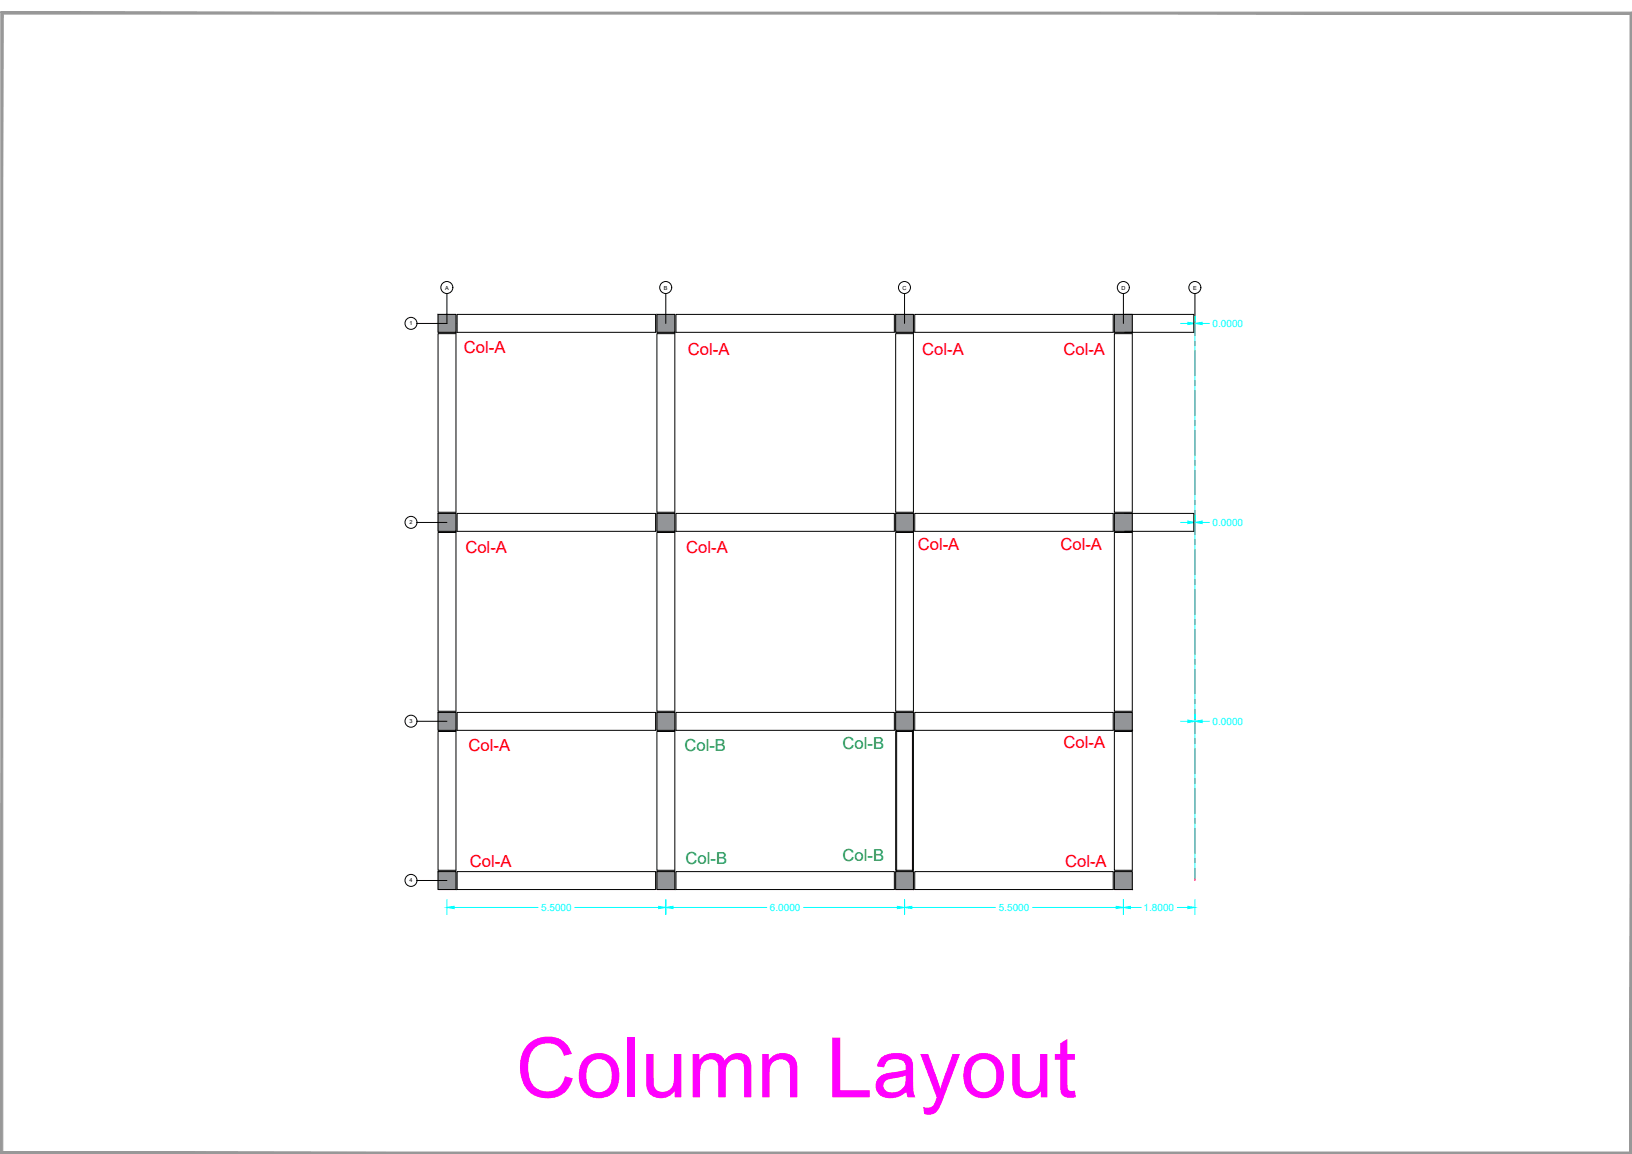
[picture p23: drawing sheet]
<svg xmlns="http://www.w3.org/2000/svg" width="420mm" height="297mm" viewBox="0 0 420 297" stroke-linecap="round" stroke-linejoin="round" font-family="sans-serif">
<defs><g id="words">
<text font-size="21.5" fill="#f0f" x="132.8" y="282.4">Column Layout</text>
<g font-size="4.3" fill="#f00">
<text x="119.4" y="90.9">Col-A</text>
<text x="177.1" y="91.3">Col-A</text>
<text x="237.4" y="91.3">Col-A</text>
<text x="273.8" y="91.3">Col-A</text>
<text x="119.8" y="142.3">Col-A</text>
<text x="176.7" y="142.3">Col-A</text>
<text x="236.3" y="141.5">Col-A</text>
<text x="273" y="141.5">Col-A</text>
<text x="120.6" y="193.4">Col-A</text>
<text x="273.8" y="192.6">Col-A</text>
<text x="121" y="223.2">Col-A</text>
<text x="274.2" y="223.1">Col-A</text>
</g>
<g font-size="4.3" fill="#139b48">
<text x="176.2" y="193.4">Col-B</text>
<text x="216.9" y="192.8">Col-B</text>
<text x="216.9" y="221.7">Col-B</text>
<text x="176.5" y="222.4">Col-B</text>
</g>
<g font-size="2.6" fill="#0ff">
<text x="312.2" y="84.1">0.0000</text>
<text x="312.2" y="135.4">0.0000</text>
<text x="312.2" y="186.6">0.0000</text>
<text x="139.3" y="234.5">5.5000</text>
<text x="198.2" y="234.5">6.0000</text>
<text x="257.1" y="234.5">5.5000</text>
<text x="294.4" y="234.5">1.8000</text>
</g>
<g font-size="1.4">
<text x="114.6" y="74.5">A</text>
<text x="170.9" y="74.5">B</text>
<text x="232.4" y="74.5">C</text>
<text x="288.7" y="74.5">D</text>
<text x="307.2" y="74.5">E</text>
<text x="105.5" y="83.8">1</text>
<text x="105.5" y="135">2</text>
<text x="105.5" y="186.2">3</text>
<text x="105.5" y="227.1">4</text>
</g>
</g></defs>
<!-- layer: 0 -->
<g fill="#939598" stroke="#939598" stroke-width=".26">
<path d="M115.1 80.9l2.3 2.4v-2.4zM115.1 80.9l2.3 2.4h-2.3z"/>
<path d="M286.9 80.9l4.6 4.6v-4.6zM286.9 80.9l4.6 4.6h-4.6z"/>
<path d="M230.6 80.9l4.6 4.6v-4.6zM230.6 80.9l4.6 4.6h-4.6z"/>
<path d="M169.1 80.9l4.6 4.6v-4.6zM169.1 80.9l4.6 4.6h-4.6z"/>
<path d="M112.8 83.3l4.6 2.2v-2.2zM112.8 83.3l4.6 2.2h-4.6z"/>
<path d="M286.9 132.2l4.6 4.6v-4.6zM286.9 132.2l4.6 4.6h-4.6z"/>
<path d="M230.6 132.2l4.6 4.6v-4.6zM230.6 132.2l4.6 4.6h-4.6z"/>
<path d="M169.1 132.2l4.6 4.6v-4.6zM169.1 132.2l4.6 4.6h-4.6z"/>
<path d="M112.8 132.2l4.6 4.6v-4.6zM112.8 132.2l4.6 4.6h-4.6z"/>
<path d="M286.9 183.4l4.6 4.6v-4.6zM286.9 183.4l4.6 4.6h-4.6z"/>
<path d="M230.6 183.4l4.6 4.6v-4.6zM230.6 183.4l4.6 4.6h-4.6z"/>
<path d="M169.1 183.4l4.6 4.6v-4.6zM169.1 183.4l4.6 4.6h-4.6z"/>
<path d="M112.8 183.4l4.6 4.6v-4.6zM112.8 183.4l4.6 4.6h-4.6z"/>
<path d="M286.9 224.4l4.6 4.6v-4.6zM286.9 224.4l4.6 4.6h-4.6z"/>
<path d="M230.6 224.4l4.6 4.6v-4.6zM230.6 224.4l4.6 4.6h-4.6z"/>
<path d="M169.1 224.4l4.6 4.6v-4.6zM169.1 224.4l4.6 4.6h-4.6z"/>
<path d="M112.8 224.4l4.6 4.6v-4.6zM112.8 224.4l4.6 4.6h-4.6z"/>
<path d="M112.8 80.9l2.3 2.4v-2.4zM112.8 80.9l2.3 2.4h-2.3z"/>
</g>
<!-- layer: GRID -->
<g fill="none" stroke="#000" stroke-width=".26">
<path d="M115.1 75.6v7.7h-7.7M171.4 75.6v7.7M232.9 75.6v7.7M289.2 75.6v7.7M307.6 75.6v7.7M107.4 134.5h7.7M107.4 185.7h7.7M107.4 226.6h7.7"/>
<circle cx="115" cy="74" r="1.55"/>
<circle cx="171.4" cy="74" r="1.55"/>
<circle cx="232.9" cy="74" r="1.55"/>
<circle cx="289.2" cy="74" r="1.55"/>
<circle cx="307.6" cy="74" r="1.55"/>
<circle cx="105.8" cy="83.2" r="1.55"/>
<circle cx="105.8" cy="134.5" r="1.55"/>
<circle cx="105.8" cy="185.6" r="1.55"/>
<circle cx="105.8" cy="226.6" r="1.55"/>
</g>
<g fill="none" stroke="#f00" stroke-width=".26">
<path d="M307.6 83.3v3.1M307.6 87.7v1.3M307.6 90.3v6.4M307.6 98v1.3M307.6 100.5v6.4M307.6 108.2v1.3M307.6 110.8v6.4M307.6 118.5v1.2M307.6 121v6.4M307.6 128.7v1.3M307.6 131.3v6.4M307.6 138.9v1.3"/>
<path d="M307.6 141.5v6.4M307.6 149.2v1.3M307.6 151.8v6.3M307.6 159.4v1.3M307.6 162v6.4M307.6 169.7v1.3M307.6 172.2v6.4M307.6 179.9v1.3M307.6 182.5v6.4M307.6 190.1v1.3M307.6 192.7v6.4M307.6 200.4v1.3"/>
<path d="M307.6 203v6.4M307.6 210.6v1.3M307.6 213.2v6.4M307.6 220.9v1.3M307.6 223.5v3.1"/>
</g>
<!-- layer: DIMENSIONS -->
<g fill="none" stroke="#0ff" stroke-width=".26">
<path d="M304 83.3h1.8M307.6 82.6v-1.2v144.6M309.5 83.3h1.9M304 134.5h1.8M309.5 134.5h1.9M304 185.7h1.8M309.5 185.7h1.9M115.1 231.5v3.9M116.9 233.6h21.6M148 233.6h21.6M171.4 231.5v3.9M173.3 233.6h24.1"/>
<path d="M206.9 233.6h24.1M232.9 231.5v3.9M234.7 233.6h21.6M265.8 233.6h21.6M289.2 231.5v3.9M291 233.6h2.8M303.1 233.6h2.7M307.6 231.5v3.9"/>
</g>
<g fill="#0ff" stroke="#0ff" stroke-width=".26">
<path d="M115.1 233.6l1.8-.3v.6z"/>
<path d="M169.6 233.3l1.8 .3-1.8 .3z"/>
<path d="M171.4 233.6l1.9-.3v.6z"/>
<path d="M231 233.3l1.9 .3-1.9 .3z"/>
<path d="M232.9 233.6l1.8-.3v.6z"/>
<path d="M287.4 233.3l1.8 .3-1.8 .3z"/>
<path d="M289.2 233.6l1.8-.3v.6z"/>
<path d="M305.8 233.3l1.8 .3-1.8 .3z"/>
<path d="M305.8 185.4l1.8 .3-1.8 .3z"/>
<path d="M307.6 185.7l1.9-.3v.6z"/>
<path d="M305.8 134.1l1.8 .4-1.8 .3z"/>
<path d="M307.6 134.5l1.9-.4v.7z"/>
<path d="M305.8 83l1.8 .3-1.8 .3z"/>
<path d="M307.6 83.3l1.9-.3v.6z"/>
</g>
<!-- layer: COLS -->
<g fill="none" stroke="#000" stroke-width=".26">
<path d="M112.8 80.9h4.6v4.6h-4.6zM169.1 80.9h4.6v4.6h-4.6zM230.6 80.9h4.6v4.6h-4.6zM286.9 80.9h4.6v4.6h-4.6zM112.8 132.2h4.6v4.6h-4.6zM169.1 132.2h4.6v4.6h-4.6zM230.6 132.2h4.6v4.6h-4.6zM286.9 132.2h4.6v4.6h-4.6zM112.8 183.4h4.6v4.6h-4.6zM169.1 183.4h4.6v4.6h-4.6zM230.6 183.4h4.6v4.6h-4.6zM286.9 183.4h4.6v4.6h-4.6z"/>
<path d="M112.8 224.4h4.6v4.6h-4.6zM169.1 224.4h4.6v4.6h-4.6zM230.6 224.4h4.6v4.6h-4.6zM286.9 224.4h4.6v4.6h-4.6z"/>
</g>
<!-- layer: BEAM -->
<g fill="none" stroke="#000" stroke-width=".26">
<path d="M112.8 85.9h4.6v46h-4.6zM117.7 80.9h51.1v4.6h-51.1zM169.1 85.9h4.6v46h-4.6zM174 80.9h56.3v4.6h-56.3zM230.6 85.9h4.6v46h-4.6zM235.5 80.9h51.1v4.6h-51.1zM286.9 85.9h4.6v46h-4.6zM289.5 80.9h17.8v4.6h-17.8M112.8 137.1h4.6v46h-4.6zM117.7 132.2h51.1v4.6h-51.1zM169.1 137.1h4.6v46h-4.6zM174 132.2h56.3v4.6h-56.3z"/>
<path d="M230.6 137.1h4.6v46h-4.6zM235.5 132.2h51.1v4.6h-51.1zM286.9 137.1h4.6v46h-4.6zM289.5 132.2h17.8v4.6h-17.8M112.8 188.3h4.6v35.7h-4.6zM117.7 183.4h51.1v4.6h-51.1zM169.1 188.3h4.6v35.7h-4.6zM174 183.4h56.3v4.6h-56.3zM230.6 188.3h4.6v35.7h-4.6zM230.8 188v36.4M234.9 188v36.4M235.5 183.4h51.1v4.6h-51.1z"/>
<path d="M286.9 188.3h4.6v35.7h-4.6zM117.7 224.4h51.1v4.6h-51.1zM174 224.4h56.3v4.6h-56.3zM235.5 224.4h51.1v4.6h-51.1z"/>
</g>
<!-- layer: Layer4 -->
<g fill="#989898" stroke="#989898" stroke-width=".26">
<path d="M419.7 3.6v292.9l.5-293.4zM420.2 3.1v293.9l-.5-.5z"/>
<path d="M.7 296.5l419.5 .5-.5-.5zM.7 296.5l419.5 .5h-420z"/>
<path d="M.7 3.6l-.5 293.4 .5-.5zM.2 3.1l.5 .5-.5 293.4z"/>
<path d="M.2 3.1l.5 .5h419zM.2 3.1h420l-.5 .5z"/>
</g>
<use href="#words"/>
</svg>
